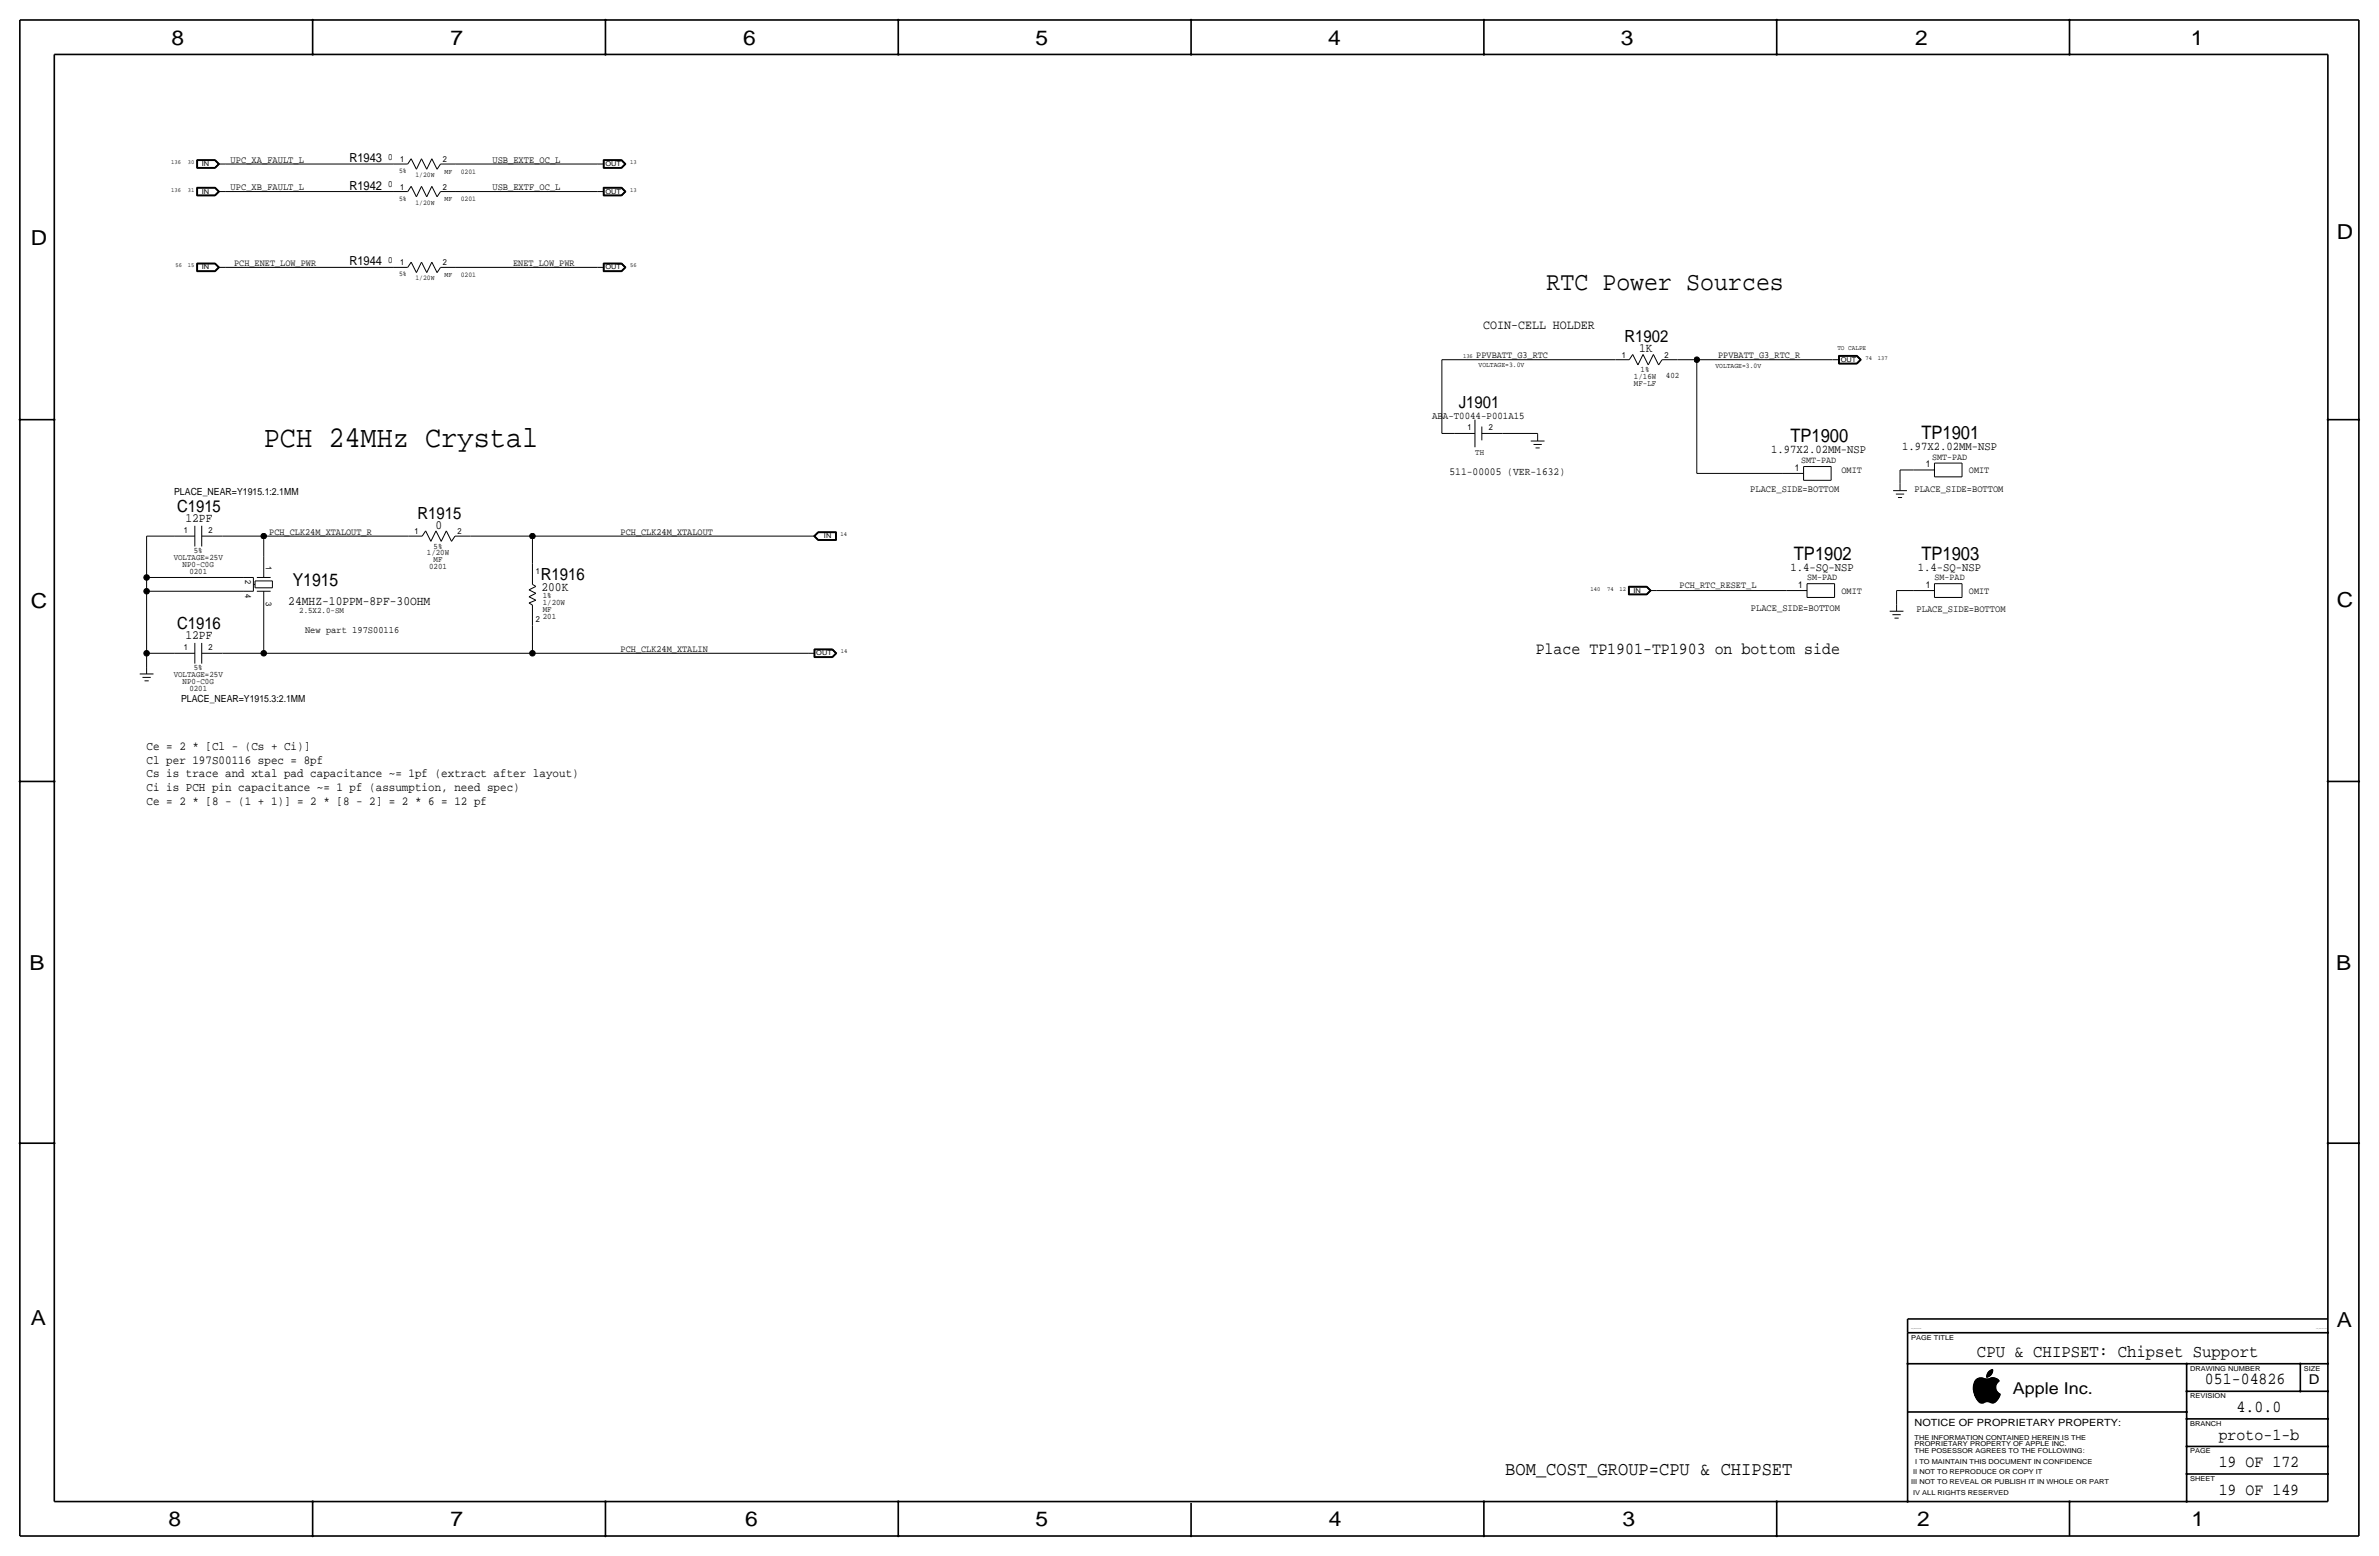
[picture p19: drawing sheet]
<svg xmlns="http://www.w3.org/2000/svg" width="877mm" height="574mm" viewBox="0 0 877 574" stroke-linecap="round" stroke-linejoin="round" font-family="sans-serif">
<defs><g id="words">
<text font-size="11.1" x="97.2" y="164.6">PCH 24MHz Crystal</text>
<text font-size="9.6" x="570.1" y="107">RTC Power Sources</text>
<g font-size="7.6">
<text x="63.2" y="16.5">8</text>
<text x="166.1" y="16.5">7</text>
<text x="274" y="16.5">6</text>
<text x="381.7" y="16.5">5</text>
<text x="489.7" y="16.5">4</text>
<text x="597.6" y="16.5">3</text>
<text x="706.1" y="16.5">2</text>
<text x="807.7" y="16.5">1</text>
<text x="861.5" y="88.1">D</text>
<text x="11.4" y="90.4">D</text>
<text x="11.4" y="224.3">C</text>
<text x="861.5" y="223.8">C</text>
<text x="10.9" y="357.6">B</text>
<text x="861.3" y="357.4">B</text>
<text x="11.4" y="488.4">A</text>
<text x="861.5" y="489.2">A</text>
<text x="62.2" y="562.6">8</text>
<text x="166.1" y="562.6">7</text>
<text x="274.8" y="562.6">6</text>
<text x="381.7" y="562.6">5</text>
<text x="489.9" y="562.6">4</text>
<text x="598.1" y="562.6">3</text>
<text x="706.8" y="562.6">2</text>
<text x="807.9" y="562.6">1</text>
</g>
<text font-size="7.1" x="554.9" y="543.8">BOM_COST_GROUP=CPU &amp; CHIPSET</text>
<g font-size="6.8">
<text x="708.3" y="161.8">TP1901</text>
<text x="660.1" y="163.1">TP1900</text>
<text x="661.3" y="206.2">TP1902</text>
<text x="708.3" y="206.2">TP1903</text>
</g>
<g font-size="6.5">
<text x="107.9" y="215.9">Y1915</text>
<text x="728.8" y="500.1">CPU &amp; CHIPSET: Chipset Support</text>
</g>
<g font-size="6.2">
<text x="598.9" y="126.2">R1902</text>
<text x="537.8" y="150.4">J1901</text>
<text x="65.3" y="188.7">C1915</text>
<text x="153.9" y="191.3">R1915</text>
<text x="199.3" y="213.9">R1916</text>
<text x="65.3" y="231.9">C1916</text>
<text x="566.2" y="241">Place TP1901-TP1903 on bottom side</text>
<text x="812.9" y="510.3">051-04826</text>
<text x="824.6" y="520.4">4.0.0</text>
<text x="818" y="530.6">proto-1-b</text>
<text x="818" y="540.8">19 OF 172</text>
<text x="818" y="550.9">19 OF 149</text>
</g>
<text font-size="6" x="742.1" y="513.9">Apple Inc.</text>
<text font-size="5" x="851.2" y="510.3">D</text>
<text font-size="4.8" x="546.8" y="121.2">COIN-CELL HOLDER</text>
<g font-size="4.7">
<text x="604.3" y="129.8">1K</text>
<text x="68.4" y="192.5">12PF</text>
<text x="160.5" y="194.8">0</text>
<text x="199.6" y="217.7">200K</text>
<text x="106.3" y="223">24MHZ-10PPM-8PF-30OHM</text>
<text x="68.4" y="235.7">12PF</text>
</g>
<g font-size="4.6">
<text x="128.8" y="59.7">R1943</text>
<text x="128.8" y="69.9">R1942</text>
<text x="128.8" y="97.8">R1944</text>
</g>
<g font-size="4.5">
<text x="54.1" y="281.4">Cl per 197S00116 spec = 8pf</text>
<text x="54.1" y="276.4">Ce = 2 * [Cl - (Cs + Ci)]</text>
<text x="54.1" y="286.5">Cs is trace and xtal pad capacitance ~= 1pf (extract after layout)</text>
<text x="54.1" y="291.6">Ci is PCH pin capacitance ~= 1 pf (assumption, need spec)</text>
<text x="54.1" y="296.7">Ce = 2 * [8 - (1 + 1)] = 2 * [8 - 2] = 2 * 6 = 12 pf</text>
</g>
<g font-size="4.4">
<text x="653" y="167.1">1.97X2.02MM-NSP</text>
<text x="701.3" y="165.9">1.97X2.02MM-NSP</text>
<text x="660.1" y="210.3">1.4-SQ-NSP</text>
<text x="707.1" y="210.3">1.4-SQ-NSP</text>
</g>
<text font-size="4" x="534.4" y="175">511-00005 (VER-1632)</text>
<text font-size="3.8" x="527.9" y="154.4">ABA-T0044-P001A15</text>
<text font-size="3.7" x="705.8" y="525.5">NOTICE OF PROPRIETARY PROPERTY:</text>
<g font-size="3.6">
<text x="85" y="59.9">UPC_XA_FAULT_L</text>
<text x="181.6" y="59.9">USB_EXTE_OC_L</text>
<text x="85" y="70.1">UPC_XB_FAULT_L</text>
<text x="181.6" y="70.1">USB_EXTF_OC_L</text>
<text x="64.2" y="182.4">PLACE_NEAR=Y1915.1:2.1MM</text>
<text x="645.3" y="181.5">PLACE_SIDE=BOTTOM</text>
<text x="705.8" y="181.5">PLACE_SIDE=BOTTOM</text>
<text x="645.5" y="225.2">PLACE_SIDE=BOTTOM</text>
<text x="706.6" y="225.5">PLACE_SIDE=BOTTOM</text>
<text x="112.5" y="233.2">New part 197S00116</text>
<text x="66.8" y="258.6">PLACE_NEAR=Y1915.3:2.1MM</text>
</g>
<g font-size="3.5">
<text x="143" y="58.9">0</text>
<text x="143" y="69.1">0</text>
<text x="86.3" y="98">PCH_ENET_LOW_PWR</text>
<text x="143" y="97">0</text>
<text x="189.2" y="98">ENET_LOW_PWR</text>
<text x="544.3" y="131.8">PPVBATT_G3_RTC</text>
<text x="633.4" y="131.8">PPVBATT_G3_RTC_R</text>
<text x="661.7" y="173.5">1</text>
<text x="664" y="170.7">SMT-PAD</text>
<text x="709.9" y="172.2">1</text>
<text x="712.3" y="169.4">SMT-PAD</text>
<text x="678.9" y="174.5">OMIT</text>
<text x="725.9" y="174.5">OMIT</text>
<text x="99.3" y="197.1">PCH_CLK24M_XTALOUT_R</text>
<text x="228.8" y="197.1">PCH_CLK24M_XTALOUT</text>
<text x="666.2" y="213.9">SM-PAD</text>
<text x="713.2" y="213.9">SM-PAD</text>
<text x="619.2" y="216.9">PCH_RTC_RESET_L</text>
<text x="663" y="216.7">1</text>
<text x="678.9" y="218.9">OMIT</text>
<text x="709.9" y="216.7">1</text>
<text x="725.9" y="218.9">OMIT</text>
<text x="228.8" y="240.3">PCH_CLK24M_XTALIN</text>
</g>
<g font-size="3.1">
<text x="147.5" y="59.7">1</text>
<text x="163.3" y="59.7">2</text>
<text x="147.5" y="69.9">1</text>
<text x="163.3" y="69.9">2</text>
<text x="147.5" y="97.8">1</text>
<text x="163.3" y="97.8">2</text>
<text x="597.9" y="131.8">1</text>
<text x="613.6" y="131.8">2</text>
<text x="604.9" y="137.2">1%</text>
<text x="602.4" y="142.2">MF-LF</text>
<text x="602.4" y="139.7">1/16W</text>
<text x="614.2" y="139.4">402</text>
<text x="541" y="158.5">1</text>
<text x="548.8" y="158.5">2</text>
<text x="543.9" y="167.6">TH</text>
<text x="67.8" y="196.3">1</text>
<text x="76.9" y="196.3">2</text>
<text x="152.9" y="196.9">1</text>
<text x="168.6" y="196.9">2</text>
<text x="71.5" y="204">5%</text>
<text x="159.8" y="202.2">5%</text>
<text x="64" y="206.5">VOLTAGE=25V</text>
<text x="67.3" y="209">NP0-C0G</text>
<text x="98" y="208.5" transform="rotate(90 98 208.5)">1</text>
<text x="157.4" y="204.7">1/20W</text>
<text x="158.2" y="209.8">0201</text>
<text x="159.8" y="207.3">MF</text>
<text x="69.8" y="211.6">0201</text>
<text x="90.4" y="213.9" transform="rotate(90 90.4 213.9)">2</text>
<text x="197.6" y="211.6">1</text>
<text x="90.4" y="218.9" transform="rotate(90 90.4 218.9)">4</text>
<text x="98" y="221.7" transform="rotate(90 98 221.7)">3</text>
<text x="200.1" y="220.5">1%</text>
<text x="110.3" y="225.8">2.5X2.0-SM</text>
<text x="200.1" y="225.6">MF</text>
<text x="200.1" y="223">1/20W</text>
<text x="197.6" y="229.4">2</text>
<text x="200.1" y="228.1">201</text>
<text x="67.8" y="239.5">1</text>
<text x="76.9" y="239.5">2</text>
<text x="64" y="249.7">VOLTAGE=25V</text>
<text x="71.5" y="247.1">5%</text>
<text x="67.3" y="252.2">NP0-C0G</text>
<text x="69.8" y="254.8">0201</text>
</g>
<g font-size="2.6">
<text x="147.1" y="63.8">5%</text>
<text x="153.1" y="65.3">1/20W</text>
<text x="163.9" y="64">MF</text>
<text x="169.9" y="64">0201</text>
<text x="147.1" y="73.9">5%</text>
<text x="153.1" y="75.4">1/20W</text>
<text x="163.9" y="74.2">MF</text>
<text x="169.9" y="74.2">0201</text>
<text x="147.1" y="101.9">5%</text>
<text x="153.1" y="103.4">1/20W</text>
<text x="163.9" y="102.1">MF</text>
<text x="169.9" y="102.1">0201</text>
<text x="545.1" y="135.2">VOLTAGE=3.0V</text>
<text x="632.4" y="135.5">VOLTAGE=3.0V</text>
</g>
<g font-size="2.5">
<text x="74.4" y="61.2">IN</text>
<text x="223.2" y="61.2">OUT</text>
<text x="74.4" y="71.4">IN</text>
<text x="223.2" y="71.4">OUT</text>
<text x="74.4" y="99.3">IN</text>
<text x="223.2" y="99.3">OUT</text>
<text x="677.4" y="129">TO CALPE</text>
<text x="678.6" y="133.4">OUT</text>
<text x="303.8" y="198.4">IN</text>
<text x="602.2" y="218.4">IN</text>
<text x="300.9" y="241.6">OUT</text>
<text x="704.5" y="493.8">PAGE TITLE</text>
<text x="807.4" y="505.2">DRAWING NUMBER</text>
<text x="849.3" y="505.2">SIZE</text>
<text x="807.4" y="515.4">REVISION</text>
<text x="807.4" y="525.5">BRANCH</text>
<text x="705.8" y="533.1">PROPRIETARY PROPERTY OF APPLE INC.</text>
<text x="705.8" y="530.6">THE INFORMATION CONTAINED HEREIN IS THE</text>
<text x="705.8" y="535.7">THE POSESSOR AGREES TO THE FOLLOWING:</text>
<text x="706.1" y="539.5">I TO MAINTAIN THIS DOCUMENT IN CONFIDENCE</text>
<text x="807.4" y="535.7">PAGE</text>
<text x="705.3" y="543.3">II NOT TO REPRODUCE OR COPY IT</text>
<text x="807.4" y="545.8">SHEET</text>
<text x="704.5" y="547.1">III NOT TO REVEAL OR PUBLISH IT IN WHOLE OR PART</text>
<text x="705.3" y="550.9">IV ALL RIGHTS RESERVED</text>
</g>
<g font-size="2.3">
<text x="63.1" y="60.5">136</text>
<text x="69.2" y="60.5">30</text>
<text x="232.3" y="60.5">13</text>
<text x="63.1" y="70.6">136</text>
<text x="69.2" y="70.6">31</text>
<text x="232.3" y="70.6">13</text>
<text x="64.7" y="98.6">56</text>
<text x="69.2" y="98.6">15</text>
<text x="232.3" y="98.6">56</text>
<text x="539.4" y="131.8">136</text>
<text x="687.7" y="132.6">74</text>
<text x="692.3" y="132.6">137</text>
<text x="309.9" y="197.6">14</text>
<text x="586.4" y="217.7">140</text>
<text x="592.5" y="217.7">74</text>
<text x="597.1" y="217.7">12</text>
<text x="310" y="240.8">14</text>
</g>
<g font-size=".4">
<text x="704.5" y="490">SYNC_MASTER=MATTHEW</text>
<text x="853.9" y="490">SYNC_DATE=08/09/2019</text>
</g>
</g></defs>
<g fill="none" stroke="#000" stroke-width=".37">
<path d="M72.5 58.9v3.1zM72.5 58.9h6.8zM72.6 59h6.7zM72.6 59v2.9zM72.7 59.1h6.5zM72.7 59.1v2.7zM72.8 59.2h6.4zM72.8 59.2v2.5zM79.2 59.2l1.3 1.3zM79.2 59.1l1.4 1.4zM79.3 59l1.5 1.5zM79.3 58.9l1.6 1.6z"/>
<path d="M151.6 58.5l-1.3 2zM151.6 58.5l1.9 3.9zM155.4 58.5l-1.9 3.9zM155.4 58.5l1.9 3.9zM159.2 58.5l1.9 3.9zM159.2 58.5l-1.9 3.9zM222.4 58.9h6.8zM222.4 58.9v3.1zM222.5 59h6.7zM222.5 59v2.9zM222.6 59.1h6.5zM222.6 59.1v2.7z"/>
<path d="M222.7 59.2h6.4zM222.7 59.2v2.5zM229.1 59.2l1.2 1.3zM229.1 59.1l1.4 1.4zM229.2 59l1.4 1.5zM229.2 58.9l1.6 1.6zM72.5 69v3.2zM72.5 72.2h6.8zM72.5 69h6.8zM72.5 62h6.8zM72.6 69.1h6.7zM72.6 69.1v3z"/>
<path d="M72.6 72.1h6.7zM72.6 61.9h6.7zM72.7 69.2h6.5zM72.7 69.2v2.8zM72.7 72h6.5zM72.7 61.8h6.5zM72.8 69.3h6.4zM72.8 69.3v2.6zM72.8 71.9h6.4zM72.8 61.7h6.4zM79.2 69.3l1.3 1.3zM79.2 71.9l1.3-1.3z"/>
<path d="M79.2 61.7l1.3-1.2zM79.2 69.2l1.4 1.4zM79.2 72l1.4-1.4zM79.3 69.1l1.5 1.5zM79.3 69l1.6 1.6zM79.3 72.2l1.6-1.6zM79.3 62l1.6-1.5zM80.5 70.6h2.5zM80.5 60.5h2.5zM80.6 60.5l-1.4 1.3zM80.8 70.6l-1.5 1.5zM80.8 60.5l-1.5 1.4z"/>
<path d="M83 60.5h62.2zM83 70.6h62.2zM145.2 70.6h5.1zM145.2 60.5h5.1zM151.6 68.7l-1.3 1.9zM151.6 68.7l1.9 3.8zM155.4 68.7l-1.9 3.8zM155.4 68.7l1.9 3.8zM159.2 68.7l1.9 3.8zM159.2 68.7l-1.9 3.8zM162.4 70.6h5.7zM162.4 70.6l-1.3 1.9z"/>
<path d="M162.4 60.5h5.7zM162.4 60.5l-1.3 1.9zM168.1 70.6h52.1zM168.1 60.5h52.1zM220.2 70.6h2.5zM220.2 60.5h2.5zM222.4 69h6.8zM222.4 72.2h6.8zM222.4 69v3.2zM222.4 62h6.8zM222.5 69.1h6.7zM222.5 69.1v3z"/>
<path d="M222.5 72.1h6.7zM222.5 61.9h6.7zM222.6 69.2h6.5zM222.6 69.2v2.8zM222.6 72h6.5zM222.6 61.8h6.5zM222.7 69.3h6.4zM222.7 69.3v2.6zM222.7 71.9h6.4zM222.7 61.7h6.4zM229.1 69.3l1.2 1.3zM229.1 71.9l1.2-1.3z"/>
<path d="M229.1 61.7l1.2-1.2zM229.1 69.2l1.4 1.4zM229.1 72l1.4-1.4zM229.2 69.1l1.4 1.5zM229.2 72.1l1.4-1.5zM229.2 61.9l1.4-1.4zM229.2 69l1.6 1.6zM229.2 72.2l1.6-1.6zM229.2 62l1.6-1.5zM230.5 60.5l-1.4 1.3zM72.5 97v3.1zM72.5 97h6.8z"/>
<path d="M72.6 97.1h6.7zM72.6 97.1v2.9zM72.7 97.2h6.5zM72.7 97.2v2.7zM72.7 99.9h6.5zM72.8 97.3h6.4zM72.8 97.3v2.5zM72.8 99.8h6.4zM79.2 97.3l1.3 1.3zM79.2 99.8l1.3-1.2zM79.2 97.2l1.4 1.4zM79.3 97.1l1.5 1.5z"/>
<path d="M79.3 97l1.6 1.6zM80.5 98.6h2.5zM80.6 98.6l-1.4 1.3zM80.8 98.6l-1.5 1.4zM83 98.6h62.2zM145.2 98.6h5.1zM151.6 96.6l-1.3 2zM151.6 96.6l1.9 3.9zM155.4 96.6l-1.9 3.9zM155.4 96.6l1.9 3.9zM159.2 96.6l1.9 3.9zM159.2 96.6l-1.9 3.9z"/>
<path d="M162.4 98.6h5.7zM162.4 98.6l-1.3 1.9zM168.1 98.6h52.1zM220.2 98.6h2.5zM222.4 97h6.8zM222.4 97v3.1zM222.5 97.1h6.7zM222.5 97.1v2.9zM222.6 97.2h6.5zM222.6 97.2v2.7zM222.6 99.9h6.5zM222.7 97.3h6.4z"/>
<path d="M222.7 97.3v2.5zM222.7 99.8h6.4zM229.1 97.3l1.2 1.3zM229.1 99.8l1.2-1.2zM229.1 97.2l1.4 1.4zM229.2 97.1l1.4 1.5zM229.2 97l1.6 1.6zM230.5 98.6l-1.4 1.3zM72.5 100.1h6.8zM72.6 100h6.7zM79.3 100.1l1.6-1.5zM222.4 100.1h6.8z"/>
<path d="M222.5 100h6.7zM229.2 100l1.4-1.4zM229.2 100.1l1.6-1.5zM531.6 132.6h64zM531.6 132.6v27.2zM595.6 132.6h5.1zM601.9 130.7l-1.2 1.9zM601.9 130.7l2 3.8zM605.7 130.7l-1.8 3.8zM605.7 130.7l2 3.8zM609.5 130.7l2 3.8zM609.5 130.7l-1.8 3.8z"/>
<path d="M612.7 132.6h5.7zM612.7 132.6l-1.2 1.9zM618.4 132.6h7.2zM625.6 132.6v41.9zM625.6 132.6h50zM675.6 132.6h2.5zM677.8 131h6.8zM677.8 134.2h6.8zM677.8 131v3.2zM677.9 131.1h6.7zM677.9 131.1v3zM677.9 134.1h6.7z"/>
<path d="M678 131.2h6.5zM678 131.2v2.8zM678 134h6.5zM678.1 131.3h6.4zM678.1 131.3v2.6zM678.1 133.9h6.4zM684.5 131.3l1.2 1.3zM684.5 131.2l1.4 1.4zM684.6 131.1l1.5 1.5zM684.6 134.1l1.5-1.5zM684.6 131l1.6 1.6zM684.6 134.2l1.6-1.6z"/>
<path d="M685.7 132.6l-1.2 1.3zM685.9 132.6l-1.4 1.4zM531.6 159.8h4.5zM536.1 159.8h7.7zM543.8 154.7v10.1zM546.3 159.8h7.6zM546.3 157.2v5.1zM553.9 159.8h13zM566.9 159.8v.2zM564.3 162.6h5.1zM565.4 163.8h3zM566.1 165.1h1.5z"/>
<path d="M566.9 160v2.6zM625.6 174.5h31.7zM657.3 174.5h7.6zM664.9 172h10.2zM664.9 177h10.2zM664.9 172v5zM675.1 172v5zM700.5 173.2h5.1zM700.5 173.2v5.1zM700.5 178.3v2.5zM705.6 173.2h7.6zM713.2 170.7h10.1z"/>
<path d="M713.2 175.8h10.1zM713.2 170.7v5.1zM723.3 170.7v5.1zM54.1 197.6v15.3zM54.1 197.6h10.1zM64.2 197.6h7.6zM71.8 193.8v7.6zM74.4 197.6h7.6zM74.4 193.8v7.6zM82 197.6h15.2zM97.2 197.6h53.4zM97.2 197.6v7.6z"/>
<path d="M150.6 197.6h5.1zM156.9 195.7l-1.2 1.9zM156.9 195.7l2 3.8zM160.7 195.7l-1.8 3.8zM160.7 195.7l2 3.8zM164.5 195.7l2 3.8zM164.5 195.7l-1.8 3.8zM167.7 197.6h5.7zM167.7 197.6l-1.2 1.9zM173.4 197.6h22.9zM196.3 197.6h101.6zM196.3 197.6v10.2z"/>
<path d="M297.9 197.6h2.5zM300 197.6l1.5-1.6zM300 197.6l1.5 1.6zM300.1 197.6l1.5 1.5zM300.3 197.6l1.4 1.4zM300.4 197.6l1.3-1.3zM300.4 197.6l1.3 1.3zM301.5 199.2h6.9zM301.5 196h6.9zM301.6 196.1l-1.5 1.5zM301.6 196.1h6.7zM301.6 199.1h6.7z"/>
<path d="M301.7 196.2l-1.4 1.4zM301.7 196.2h6.5zM301.7 199h6.5zM301.7 196.3h6.4zM301.7 198.9h6.4zM308.1 196.3v2.6zM308.2 196.2v2.8zM308.3 196.1v3zM308.4 196v3.2zM697.9 180.8h5.1zM699 182.1h3zM699.7 183.4h1.5z"/>
<path d="M54.1 217.9h35.5zM54.1 212.9v5zM54.1 217.9v22.9zM54.1 212.9h35.5zM89.6 212.9h3.8zM89.6 217.9h3.8zM93.4 215.4h.6zM93.4 212.9v5zM94 214.1h6.4zM94 216.7h6.4zM94 214.1v2.6zM94.7 217.9h5.1z"/>
<path d="M94.7 212.9h5.1zM97.2 205.2v7.7zM97.2 217.9v7.7zM100.4 214.1v2.6zM195 220l2.6 1.2zM195 220l2.6-1.3zM195 217.4l2.6 1.3zM195 217.4l2.6-1.2zM196.3 207.8v7.6zM196.3 215.4l1.3 .8zM600.4 216.1v3.2zM600.4 219.3h6.8z"/>
<path d="M600.4 216.1h6.8zM600.5 216.2h6.6zM600.5 216.2v3zM600.5 219.2h6.6zM600.6 216.3h6.5zM600.6 216.3v2.7zM600.6 219h6.5zM600.7 216.4h6.3zM600.7 216.4v2.5zM600.7 218.9h6.3zM607 216.4l1.3 1.3zM607 218.9l1.3-1.2z"/>
<path d="M607.1 216.3l1.3 1.4zM607.1 216.2l1.5 1.5zM607.1 219.2l1.5-1.5zM607.2 216.1l1.5 1.6zM607.2 219.3l1.5-1.6zM608.3 217.7h2.5zM608.4 217.7l-1.3 1.3zM610.8 217.7h47.8zM658.6 217.7h7.6zM666.2 215.1h10.2zM666.2 215.1v5.1zM676.4 215.1v5.1z"/>
<path d="M699.2 217.7h6.4zM699.2 217.7v5.1zM705.6 217.7h7.6zM713.2 215.1h10.1zM713.2 215.1v5.1zM723.3 215.1v5.1zM71.8 237v7.6zM74.4 237v7.6zM97.2 225.6v15.2zM195 222.3l1.3 .7zM195 222.3l2.6-1.1zM196.3 230.6v10.2z"/>
<path d="M196.3 223v7.6zM300.1 239.2h6.8zM300.1 239.2v3.2zM300.2 239.3h6.7zM300.2 239.3v3zM300.3 239.4h6.5zM300.3 239.4v2.8zM300.4 239.5h6.4zM300.4 239.5v2.6zM306.8 239.5l1.3 1.3zM306.8 239.4l1.4 1.4zM306.9 239.3l1.5 1.5z"/>
<path d="M306.9 239.2l1.6 1.6zM666.2 220.2h10.2zM696.7 225.3h5.1zM697.7 226.6h3zM698.4 227.8h1.6zM699.2 222.8v2.5zM713.2 220.2h10.1zM51.5 248.4h5.1zM52.5 249.7h3.1zM53.3 251h1.5zM54.1 240.8h10.1zM54.1 240.8v5.1z"/>
<path d="M54.1 245.9v2.5zM64.2 240.8h7.6zM74.4 240.8h7.6zM82 240.8h15.2zM97.2 240.8h99.1zM196.3 240.8h101.6zM297.9 240.8h2.5zM300.1 242.4h6.8zM300.2 242.3h6.7zM300.3 242.2h6.5zM300.4 242.1h6.4zM306.8 242.1l1.3-1.3z"/>
<path d="M306.8 242.2l1.4-1.4zM308.4 240.8l-1.5 1.5zM308.5 240.8l-1.6 1.6zM727.5 511.7h8.3zM727.5 512h8.3zM727.5 512.1h8.3zM727.5 512.2h8.4zM727.5 512.3h8.4zM727.5 511.2h8.2zM727.5 511.3h8.2zM727.5 511.5h8.2zM727.5 511.8h8.3z"/>
<path d="M727.5 511.6h8.3zM727.5 512.4h8.5zM727.5 511.9h8.3zM727.5 511.4h8.2zM727.5 511.1h8.3zM727.6 512.8h8.6zM727.6 510.8h8.2zM727.6 511h8.2zM727.6 512.7h8.5zM727.6 512.5h8.4zM727.6 512.6h8.4zM727.6 510.9h8.2z"/>
<path d="M727.6 510.7h8.2zM727.6 512.9h8.6zM727.6 513.1h8.8zM727.6 513h8.7zM727.6 510.6h8.3zM727.6 510.5h8.3zM727.7 510.4h8.2zM727.7 513.2h8.8zM727.7 510.3h8.3zM727.7 510.2h8.3zM727.7 513.3h9zM727.7 513.4h9.1z"/>
<path d="M727.7 510.1h8.3zM727.8 513.6h9.2zM727.8 510h8.3zM727.8 513.5h9.1zM727.8 509.9h8.4zM727.8 513.7h9.4zM727.8 513.8h9.6zM727.8 509.8h8.5zM727.9 513.9h9.5zM727.9 509.7h8.4zM727.9 509.6h8.5zM727.9 514h9.5z"/>
<path d="M727.9 514.1h9.5zM728 509.5h8.5zM728 514.2h9.4zM728 509.3h8.7zM728 509.4h8.6zM728 514.4h9.3zM728.1 509.2h8.8zM728.1 514.5h9.2zM728.1 509.1h8.9zM728.1 514.6h9.1zM728.2 509h8.8zM728.2 514.7h9z"/>
<path d="M728.2 514.8h9zM728.3 508.9h8.7zM728.3 514.9h8.8zM728.3 508.8h8.6zM728.3 515.1h8.7zM728.3 515h8.8zM728.4 508.7h8.4zM728.4 515.2h8.6zM728.5 515.3h8.4zM728.5 508.6h8.2zM728.5 515.4h8.4zM728.6 515.5h8.2z"/>
<path d="M728.6 508.5h7.9zM728.7 515.6h8zM728.7 508.4h7.7zM728.7 515.7h8zM728.8 515.8h7.7zM728.9 508.3h3.1zM728.9 515.9h7.6zM728.9 516h7.5zM729 508.2h2.6zM729 516.1h7.3zM729.1 516.2h7.1zM729.2 516.3h6.9z"/>
<path d="M729.2 508.1a4.7 4.7 0 0 0-1.2 6.3l1.8 2.6 .8 .2 1-.3M729.3 508.1h2.1zM729.3 516.4h6.7zM729.4 516.5h6.5zM729.5 516.6h6.3zM729.6 516.7h2.5zM729.6 507.9h1.4zM729.7 516.8h2.1zM729.8 516.9h1.9zM729.9 517h1.6zM730.2 517.1h1zM732.4 507.5h.6z"/>
<path d="M732.4 507.4h.8zM732.4 507.6h.4zM732.4 507h1.4zM732.4 507.1h1.3zM732.4 507.2h1.2zM732.4 507.3h1zM732.5 506.8h1.5zM732.5 506.9h1.4zM732.5 506.6h1.7zM732.5 506.7h1.6zM732.6 506.5h1.7zM732.6 506.4h1.7z"/>
<path d="M732.7 506.3h1.7zM732.7 506.2h1.7zM732.8 506.1h1.7zM732.8 506h1.7zM732.9 505.9h1.6zM733 505.8h1.6zM733.1 505.7h1.5zM733.1 508.3h3.1zM733.2 505.6h1.4zM733.2 516.7h2.5zM733.3 505.5h1.4zM733.4 505.4h1.3z"/>
<path d="M733.4 508.2h2.6zM733.6 505.3h1.1zM733.6 516.8h2zM733.6 508.1a2.99 2.99 0 0 1 3.5 1 2.71 2.71 0 0 0-1.3 2.5 2.71 2.71 0 0 0 1.7 2.3 3.5 3.5 0 0 1-3.1 3.2l-1.6-.4-1.1 .2M733.7 508.1h2.1zM733.7 508.1l-1.3 .2-1.9-.4-1.3 .2M733.7 505.2h1zM733.8 516.9h1.7zM733.9 505.1h.8zM733.9 507.9h1.6zM734 517h1.3zM734.1 505h.6z"/>
<path d="M734.3 504.9h.4zM734.3 507.8h.8zM734.3 517.1h.7zM734.7 504.7a2.81 2.81 0 0 0-2.3 3 2.71 2.71 0 0 0 2.3-2.9"/>
</g>
<g fill="none" stroke="#000" stroke-width=".6">
<path d="M7.3 7.4v558.8zM7.3 7.4h862.3zM115.3 7.4v12.7zM223.2 7.4v12.7zM331.2 7.4v12.7zM439.1 7.4v12.7zM547.1 7.4v12.7zM655 7.4v12.7zM763 7.4v12.7zM869.6 7.4v558.8zM20 20.1v533.4zM20 20.1h838.2z"/>
<path d="M858.2 20.1v533.4zM7.3 154.7h12.7zM858.2 154.7h11.4zM7.3 288h12.7zM858.2 288h11.4zM7.3 421.4h12.7zM858.2 421.4h11.4zM703.3 486.2h154.9zM703.3 486.2v5zM703.3 491.2h154.9zM703.3 491.2v62.3zM703.3 502.7h154.9z"/>
<path d="M806.1 502.7v50.8zM806.1 512.8h52.1zM848.1 502.7v10.1zM703.3 520.4h102.8zM806.1 533.1h52.1zM806.1 523h52.1zM20 553.5h838.2zM115.3 553.5v12.7zM223.2 553.5v12.7zM331.2 553.5v12.7zM439.1 554v12.2zM547.1 553.5v12.7z"/>
<path d="M655 553.5v12.7zM763 553.5v12.7zM806.1 543.3h52.1zM7.3 566.2h862.3z"/>
</g>
<g fill="#000" stroke="#000" stroke-width=".37">
<path d="M115.1 7.2h.4v.3h-.4zM115.1 19.9h.4v.3h-.4zM223 7.2h.4v.3h-.4zM223 19.9h.4v.3h-.4zM331 19.9h.4v.3h-.4zM331 7.2h.4v.3h-.4zM438.9 7.2h.4v.3h-.4zM438.9 19.9h.4v.3h-.4zM546.9 7.2h.4v.3h-.4zM546.9 19.9h.4v.3h-.4zM654.8 19.9h.4v.3h-.4zM654.8 7.2h.4v.3h-.4z"/>
<path d="M762.8 19.9h.4v.3h-.4zM762.8 7.2h.4v.3h-.4zM7.1 154.5h.4v.4h-.4zM19.8 154.5h.4v.4h-.4zM858 154.5h.4v.4h-.4zM869.5 154.5h.3v.4h-.3zM7.1 287.9h.4v.3h-.4zM19.8 287.9h.4v.3h-.4zM858 287.9h.4v.3h-.4zM869.5 287.9h.3v.3h-.3zM7.1 421.2h.4v.4h-.4zM19.8 421.2h.4v.4h-.4z"/>
<path d="M858 421.2h.4v.4h-.4zM869.5 421.2h.3v.4h-.3zM858 491.1h.4v.3h-.4zM703.1 502.5h.4v.3h-.4zM806 502.5h.3v.3h-.3zM806 512.7h.3v.3h-.3zM847.9 512.7h.3v.3h-.3zM847.9 502.5h.3v.3h-.3zM858 502.5h.4v.3h-.4zM858 512.7h.4v.3h-.4zM806 520.3h.3v.3h-.3zM806 522.8h.3v.4h-.3z"/>
<path d="M806 533h.3v.3h-.3zM858 522.8h.4v.4h-.4zM858 533h.4v.3h-.4zM115.1 553.3h.4v.3h-.4zM223 553.3h.4v.3h-.4zM331 553.3h.4v.3h-.4zM546.9 553.3h.4v.3h-.4zM654.8 553.3h.4v.3h-.4zM703.1 553.3h.4v.3h-.4zM762.8 553.3h.4v.3h-.4zM806 543.1h.3v.4h-.3zM806 553.3h.3v.3h-.3z"/>
<path d="M858 543.1h.4v.4h-.4zM115.1 566h.4v.3h-.4zM223 566h.4v.3h-.4zM331 566h.4v.3h-.4zM438.9 566h.4v.3h-.4zM546.9 566h.4v.3h-.4zM654.8 566h.4v.3h-.4z"/>
<circle cx="625.6" cy="132.6" r="1.02"/>
<circle cx="97.2" cy="197.6" r="1.02"/>
<circle cx="196.3" cy="197.6" r="1.02"/>
<circle cx="54.1" cy="217.9" r="1.02"/>
<circle cx="54.1" cy="212.9" r="1.02"/>
<circle cx="54.1" cy="240.8" r="1.02"/>
<circle cx="97.2" cy="240.8" r="1.02"/>
<circle cx="196.3" cy="240.8" r="1.02"/>
</g>
<use href="#words"/>
</svg>
